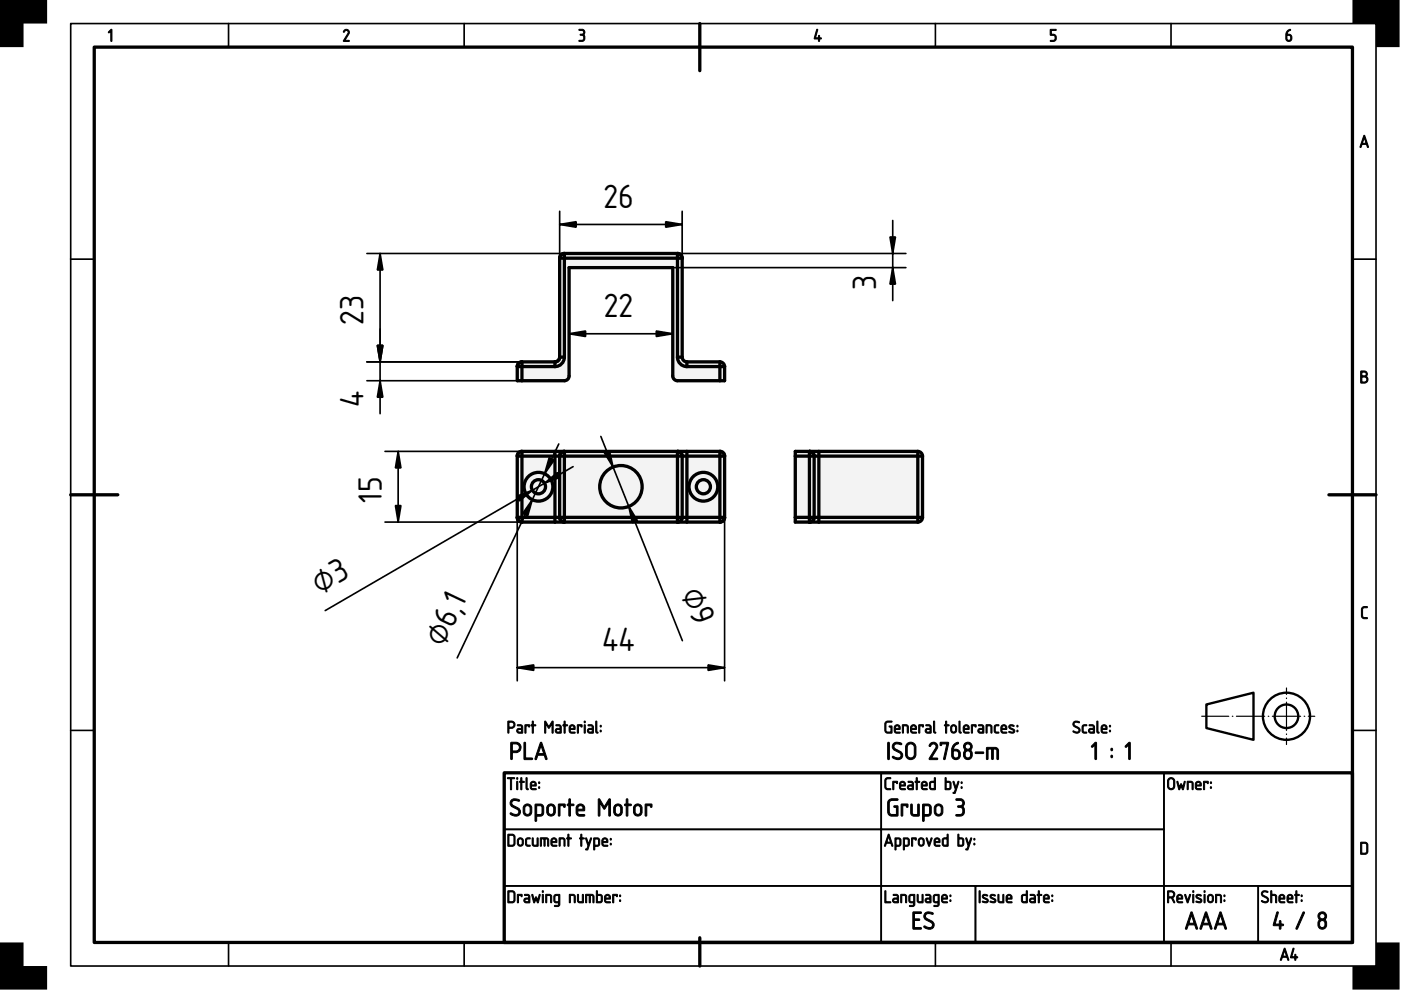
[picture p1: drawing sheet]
<svg xmlns="http://www.w3.org/2000/svg" width="297mm" height="210mm" viewBox="0 0 297 210" stroke-linecap="round" stroke-linejoin="round" font-family="sans-serif">
<defs><g id="words">
<g font-size="6.7">
<text x="127.9" y="44.1">26</text>
<text x="185.8" y="61.5" transform="rotate(-90 185.8 61.5)">3</text>
<text x="77.1" y="68.9" transform="rotate(-90 77.1 68.9)">23</text>
<text x="128" y="67.3">22</text>
<text x="77.1" y="86.3" transform="rotate(-90 77.1 86.3)">4</text>
<text x="80.9" y="106.6" transform="rotate(-90 80.9 106.6)">15</text>
<text x="144.4" y="125.6" transform="rotate(68 144.4 125.6)">⌀9</text>
<text x="67.8" y="126.1" transform="rotate(-30 67.8 126.1)">⌀3</text>
<text x="94.1" y="137.3" transform="rotate(-65 94.1 137.3)">⌀6,1</text>
<text x="127.7" y="138.1">44</text>
</g>
</g></defs>
<path d="M20 10h266.7v189.8h-266.7zM148.4 5v10M15 104.9h10M281.8 104.9h9.9M106.9 163.9h179.8v35.9h-179.8zM148.4 198.8v6" fill="none" stroke="#000" stroke-width=".7"/>
<g fill="none" stroke="#000" stroke-width=".35">
<path d="M15 5h276.7v199.8h-276.7zM48.5 5v5M98.4 5v5M198.3 5v5M248.3 5v5M15 55h5M286.7 55h5M15 154.9h5M286.7 154.9h5M106.9 163.9h79.9v11.9h-79.9zM106.9 175.8h79.9v12h-79.9zM186.8 175.8h60v12h-60z"/>
<path d="M186.8 163.9h60v11.9h-60zM246.8 163.9h39.9v23.9h-39.9zM48.5 199.8v5M98.4 199.8v5M106.9 187.8h79.9v12h-79.9zM186.8 187.8h20v12h-20zM198.3 199.8v5M206.8 187.8h40v12h-40zM246.8 187.8h20v12h-20zM248.3 199.8v5M266.8 187.8h19.9v12h-19.9z"/>
</g>
<g fill="#000" stroke="#000" stroke-width=".21">
<path d="M23.5 6.3l.2 .1v2.2l-.1 .2-.1-.2v-2l-.4 .4-.1-.1zM72.9 6.4a.64 .64 0 0 1 .9-.1 .64 .64 0 0 1 .2 .9l-.9 1.4h.8l.1 .2h-1.2l.9-1.7a.44 .44 0 0 0-.2-.6 .44 .44 0 0 0-.6 .3l-.1-.1zM122.8 6.2a.75 .75 0 0 1 1 .2 .75 .75 0 0 1-.1 1 .82 .82 0 0 1 .2 1.1 .82 .82 0 0 1-1.2 .2l.1-.1a.76 .76 0 0 0 1-.7l-.1-.3-.7-.1v-.2a.47 .47 0 0 0 .6-.2 .47 .47 0 0 0-.1-.6l-.7-.1zM173.2 6.2l.2 .2-.5 1.6h.6l.1-.5 .2 .5 .4 .2-.4 .1-.2 .5-.1-.5-.9-.1zM222.7 6.2h1.1l.1 .1-.1 .2h-.9v.8a.8 .8 0 0 1 1 .5 .8 .8 0 0 1-.6 1l-.6-.1 .6-.1a.54 .54 0 0 0 .4-.6 .54 .54 0 0 0-.4-.5h-.6zM288.8 128.8l.3-.2h.8v.2l-.8 .1-.2 .2v1.4l.2 .4h.7l.1 .2-.8 .1-.4-.4-.1-1.6z"/>
<path d="M272.9 6.6l.6-.4 .1 .2a.79 .79 0 0 0-.6 .9 .75 .75 0 0 1 .9 .8 .75 .75 0 0 1-1.1 .5l-.2-.4a1.82 1.82 0 0 1 .3-1.6zM272.9 7.5v.7a.4 .4 0 0 0 .4 .4 .4 .4 0 0 0 .4-.4l-.2-.6z"/>
<path d="M289.2 28.7l.2 .1 .7 2.3-.1 .2-.3-.7h-.9l-.3 .7-.2-.1zM289.2 29.2l-.3 1.2h.7z"/>
<path d="M288.5 78.7l.7-.1a.65 .65 0 0 1 .6 .4 .65 .65 0 0 1-.1 .8 .77 .77 0 0 1 .3 .8 .77 .77 0 0 1-.6 .6h-.9zM288.7 80v1h.6a.52 .52 0 0 0 .5-.5 .52 .52 0 0 0-.5-.5zM288.7 78.9v.8h.6a.39 .39 0 0 0 .4-.4 .39 .39 0 0 0-.4-.4z"/>
<path d="M107.9 153.1v1.1h.6a.52 .52 0 0 0 .5-.6 .52 .52 0 0 0-.6-.5zM107.7 152.9h.1a1.18 1.18 0 0 1 1.2 .2 .78 .78 0 0 1 .1 .8 .78 .78 0 0 1-.6 .5h-.6v.9l-.2 .1zM109.9 154.8l-.1 .2 .2 .2h.6v-.5zM109.7 153.7h.8l.3 .5v1.2l-.8 .1a.52 .52 0 0 1-.5-.6 .52 .52 0 0 1 .5-.5h.6v-.4l-.9-.1zM111.3 153.7l1 .1-.1 .4-.1-.3h-.6v1.4l-.1 .2-.1-.2zM112.9 152.9l.2 .1v.7l.5 .1-.5 .1v1.4l-.1 .2-.2-.2v-1.4l-.2-.1 .2-.1zM115.5 152.9h.2l.7 1.2 .6-1.2h.3v2.5l-.3-.1v-1.8l-.6 .9-.7-.9v1.8l-.2 .1zM118 154.8v.2l.1 .2h.6v-.5zM117.9 153.7h.8l.3 .5v1.2l-.8 .1a.52 .52 0 0 1-.5-.6 .52 .52 0 0 1 .5-.5h.5v-.4l-.8-.1zM119.6 152.9l.2 .1v.7l.6 .1-.6 .1v1.4l-.1 .2-.1-.2v-1.4l-.3-.1 .3-.1zM121 154.1l-.1 .3h.8l-.2-.5zM120.9 153.8a.64 .64 0 0 1 .8 0 .64 .64 0 0 1 .1 .9h-.9l.1 .5 .9 .1-.7 .2a1.06 1.06 0 0 1-.3-1.7zM122.4 153.7l1 .1-.1 .4-.1-.3h-.6v1.4l-.1 .2-.1-.2zM123.9 153.7l.2 .1v1.5l-.1 .2-.1-.2zM123.8 153.1a.2 .2 0 0 1 .4 0 .2 .2 0 0 1-.4 0zM124.9 154.8l-.1 .2 .1 .2h.7v-.5zM124.7 153.7h.8l.3 .5v1.2l-.8 .1a.52 .52 0 0 1-.5-.6 .52 .52 0 0 1 .5-.5h.6l-.1-.4-.8-.1zM126.3 152.9l.2 .1v2l.3 .3-.1 .2-.3-.2-.1-.2zM127.3 154.9h.2v.2h-.2zM127.3 153.8h.2v.3h-.2z"/>
<path d="M108.6 157.7v1.5h.8a.75 .75 0 0 0 .7-.8 .75 .75 0 0 0-.8-.7zM108.3 157.4h.2a1.69 1.69 0 0 1 1.7 .3 1.1 1.1 0 0 1 .2 1.2 1.1 1.1 0 0 1-1 .7h-.8v1.2v.2h-.3zM111.1 157.4h.3v.2v3.1h1.3h.2v.3h-1.8zM114.6 157.4l.3 .1 1.1 3.3-.2 .3-.4-1h-1.4l-.3 .9-.3-.1zM114.7 158.1l-.6 1.7h1.2z"/>
<path d="M187.8 153.1l.4-.2h.9l-.1 .2-.9 .1-.3 .3v1.3l.3 .4h.8v-1l-.4-.2 .1-.1 .5 .1v1.4l-.9 .1-.5-.3-.1-1.7zM189.9 154.1l-.1 .3h.8l-.2-.5zM189.8 153.8a.64 .64 0 0 1 .9 0 .64 .64 0 0 1 .1 .9h-1l.2 .5 .9 .1-.8 .2a1.06 1.06 0 0 1-.3-1.7zM191.3 153.7a.88 .88 0 0 1 1.3 .5l-.1 1.3-.2-.2v-1.2l-.7-.2v1.4l-.3 .1zM193.4 154.1l-.1 .3h.8l-.2-.5zM193.3 153.8a.64 .64 0 0 1 .8 0 .64 .64 0 0 1 .1 .9h-.9l.1 .5 .9 .1-.7 .2a1.06 1.06 0 0 1-.3-1.7zM194.8 153.7l1 .1-.1 .4-.1-.3h-.6v1.4l-.1 .2-.1-.2zM196.5 154.8l-.1 .2 .2 .2h.6v-.5zM196.3 153.7h.8l.3 .5v1.2l-.8 .1a.52 .52 0 0 1-.5-.6 .52 .52 0 0 1 .5-.5h.6v-.4l-.9-.1zM197.9 152.9l.3 .1v2l.2 .3-.1 .2-.3-.2-.1-.2zM200.5 152.9l.2 .1v.7l.5 .1-.5 .1v1.4l-.1 .2-.1-.2v-1.4l-.3-.1 .3-.1zM201.9 154l-.1 .8a.4 .4 0 0 0 .4 .4 .4 .4 0 0 0 .4-.4l-.1-.8zM201.8 153.8a.64 .64 0 0 1 1 .4v.6a.64 .64 0 0 1-.6 .6 .64 .64 0 0 1-.7-.6l.1-.7zM203.3 152.9l.3 .1v2l.2 .3-.1 .2-.3-.2-.1-.2zM204.5 154.1v.3h.7l-.2-.5zM204.4 153.8a.64 .64 0 0 1 .9 0 .64 .64 0 0 1 .1 .9h-.9l.1 .5 .9 .1-.8 .2a1.06 1.06 0 0 1-.3-1.7zM206 153.7l1 .1-.1 .4-.2-.3h-.5v1.4l-.1 .2-.2-.2zM207.6 154.8v.2l.1 .2h.6v-.5zM207.5 153.7h.8l.3 .5v1.2l-.8 .1a.52 .52 0 0 1-.5-.6 .52 .52 0 0 1 .5-.5h.5v-.4l-.8-.1zM209.1 153.7a.88 .88 0 0 1 1.2 .5l-.1 1.3-.1-.2v-1.2l-.8-.2v1.4l-.2 .1zM210.9 153.8l.8-.2 .1 .3a.52 .52 0 0 0-.6 0 .52 .52 0 0 0-.2 .6l.1 .6 .7 .2a.65 .65 0 0 1-.8 .1 .65 .65 0 0 1-.2-.8zM212.5 154.1l-.1 .3h.8l-.2-.5zM212.4 153.8a.64 .64 0 0 1 .9 0 .64 .64 0 0 1 .1 .9h-1l.2 .5 .9 .1-.8 .2a1.06 1.06 0 0 1-.3-1.7zM214 153.8a.61 .61 0 0 1 1 .2l-.6-.1-.3 .2 .8 .5a.52 .52 0 0 1 .1 .7 .52 .52 0 0 1-.8 .1l-.3-.1 .2-.2a.45 .45 0 0 0 .4 .2 .45 .45 0 0 0 .4-.4l-.9-.5-.1-.3zM215.6 154.9h.2v.2h-.2zM215.6 153.8h.2v.3h-.2z"/>
<path d="M227.7 153.1a.99 .99 0 0 1 1.2 0l-.1 .2a.6 .6 0 0 0-.7-.2 .6 .6 0 0 0-.3 .6l.8 .5a.73 .73 0 0 1 0 1.2 .73 .73 0 0 1-1.1-.4h.1a.61 .61 0 0 0 .7 .2 .61 .61 0 0 0 .4-.5l-1.1-.7-.1-.5zM229.5 153.8l.8-.2 .1 .3a.52 .52 0 0 0-.6 0 .52 .52 0 0 0-.1 .6v.6l.7 .2a.65 .65 0 0 1-.8 .1 .65 .65 0 0 1-.2-.8zM231.1 154.8l-.1 .2 .2 .2h.6v-.5zM230.9 153.7h.9l.3 .5-.1 1.2-.7 .1a.52 .52 0 0 1-.5-.6 .52 .52 0 0 1 .5-.5h.5v-.4l-.9-.1zM232.6 152.9l.2 .1v2l.2 .3-.1 .2-.3-.2-.1-.2zM233.8 154.1l-.1 .3h.8l-.2-.5zM233.7 153.8a.64 .64 0 0 1 .8 0 .64 .64 0 0 1 .1 .9h-.9l.1 .5 .9 .1-.7 .2a1.06 1.06 0 0 1-.3-1.7zM235.2 154.9h.2v.2h-.2zM235.2 153.8h.2v.3h-.2z"/>
<path d="M232.1 157.5l.2-.1 .2 .2v3.2l-.2 .2-.2-.2v-2.8l-.5 .4-.2-.1zM235.6 160.2h.2v.4h-.2zM235.6 158.7h.2v.4h-.2zM239.3 157.5l.2-.1 .2 .2v3.2l-.2 .2-.2-.2v-2.8l-.5 .4-.2-.1z"/>
<path d="M107.6 164.9h1.4l.1 .1-.6 .1v2.2l-.2 .2-.1-.2v-2.2h-.6zM109.6 165.7l.2 .1v1.5l-.1 .1-.2-.1zM109.5 165.1a.2 .2 0 0 1 .4 0 .2 .2 0 0 1-.4 0zM110.4 164.9l.3 .1v.7l.5 .1-.5 .1v1.4l-.2 .2-.1-.2v-1.4l-.3-.1 .3-.1zM111.6 164.9l.2 .1v2l.2 .3-.1 .2-.3-.2-.1-.2zM112.8 166l-.1 .4h.8l-.3-.5zM112.6 165.8a.64 .64 0 0 1 .9 0 .64 .64 0 0 1 .1 .9h-.9l.1 .5 .9 .1-.8 .2a1.06 1.06 0 0 1-.3-1.7zM114.2 166.8h.2v.3h-.2zM114.2 165.8h.2v.3h-.2z"/>
<path d="M107.9 177.1v2.1h.8l.3-.4-.1-1.4-.2-.3zM107.7 176.9h1.1l.4 .4v1.7l-.4 .4h-1.1zM110.1 178l-.2 .8a.4 .4 0 0 0 .5 .4 .4 .4 0 0 0 .3-.4l-.1-.8zM109.9 177.8a.64 .64 0 0 1 1.1 .4v.6a.64 .64 0 0 1-.7 .6 .64 .64 0 0 1-.6-.6v-.7zM111.5 177.8l.8-.2 .1 .2a.52 .52 0 0 0-.6 .1 .52 .52 0 0 0-.1 .6v.5l.7 .3a.65 .65 0 0 1-.8 .1 .65 .65 0 0 1-.2-.8zM112.9 177.7l.2 .1v1.2l.2 .2h.6v-1.4l.1-.2 .1 .2v1.6h-1a1.76 1.76 0 0 1-.2-1.7zM114.6 177.6l1.4 .1a1.46 1.46 0 0 1 .2 1.7l-.1-.1v-1.3l-.3-.1h-.2v1.4l-.1 .1-.2-.1v-1.4h-.5v1.4l-.2 .1zM117.1 178v.4h.7l-.2-.5zM117 177.8a.64 .64 0 0 1 .9 0 .64 .64 0 0 1 .1 .9h-1l.2 .5 .9 .1-.8 .1a1.06 1.06 0 0 1-.3-1.6zM118.6 177.7a.88 .88 0 0 1 1.2 .5l-.1 1.2-.1-.1-.1-1.3-.7-.1v1.4l-.2 .1zM120.4 176.9l.2 .1v.6l.6 .2-.6 .1v1.4l-.1 .1-.1-.1v-1.4l-.3-.1 .3-.2zM123.2 176.9l.2 .1v.6l.5 .2-.5 .1v1.4l-.2 .1-.1-.1v-1.4l-.2-.1 .2-.2zM124.2 177.7l.2 .1 .4 1.1 .4-1.2 .1-.1 .1 .2-.9 2.4-.4-.1 .3-.1 .2-.7zM126.1 177.9v1.3h.7l.1-.3v-.8l-.2-.2zM125.9 177.7a.86 .86 0 0 1 1.3 .5v.3a.7 .7 0 0 1-.5 .9h-.6v.8h-.2zM127.9 178v.4h.7l-.2-.5zM127.8 177.8a.64 .64 0 0 1 .9 0 .64 .64 0 0 1 .1 .9h-1l.2 .5 .9 .1-.8 .1a1.06 1.06 0 0 1-.3-1.6zM129.4 178.8h.2v.3h-.2zM129.4 177.8h.2v.3h-.2z"/>
<path d="M108.4 169.6a1.41 1.41 0 0 1 1.8 .1l-.2 .2a.92 .92 0 0 0-1.5 .4l.4 .5a1.9 1.9 0 0 1 1.4 1.1 1.07 1.07 0 0 1-.5 1.1 1.07 1.07 0 0 1-1.2-.1l-.4-.3 .1-.3a1.19 1.19 0 0 0 1.7 0 .58 .58 0 0 0-.4-.7l-1.3-.8-.2-.5zM111.5 170.9l-.2 .3v.9a.57 .57 0 0 0 .6 .6 .57 .57 0 0 0 .5-.6v-.8l-.2-.3-.4-.2zM111.3 170.7a.92 .92 0 0 1 1.4 .6 1.51 1.51 0 0 1-.3 1.5 .92 .92 0 0 1-.9 .2 .92 .92 0 0 1-.6-.9l.1-1zM113.8 170.8v1.9h.9l.2-.4v-1.2l-.2-.2zM113.5 170.5a1.38 1.38 0 0 1 1.8 .5v.2a1.71 1.71 0 0 1-.5 1.8h-1l-.1 1.1h-.2zM116.5 170.9l-.2 .3v.9a.57 .57 0 0 0 .6 .6 .57 .57 0 0 0 .5-.6v-.8l-.2-.3-.4-.2zM116.3 170.7a.92 .92 0 0 1 1.4 .6 1.51 1.51 0 0 1-.3 1.5 .92 .92 0 0 1-.9 .2 .92 .92 0 0 1-.6-.9v-1zM118.4 170.5h1.2l.2 .1-.1 .6-.2-.1v-.3h-.8v2l-.2 .2a3.9 3.9 0 0 1-.1-2.5zM120.6 169.4h.3l.1 .2v.9h.5l.2 .2-.2 .1h-.5v2.1l-.2 .1-.2-.2v-2l-.4-.1 .4-.2zM122.6 171l-.1 .6h1.1a.58 .58 0 0 0-.2-.7 .58 .58 0 0 0-.8 .1zM122.5 170.7a.92 .92 0 0 1 1.2 0 .92 .92 0 0 1 .1 1.2h-1.3l.2 .7 1.1 .1 .2 .2-.2 .1h-.9a.89 .89 0 0 1-.8-1.1 1.14 1.14 0 0 1 .4-1.2zM126.9 169.4h.3l.9 1.6 1-1.5 .3-.1v3.6h-.3v-.2v-2.6l-1 1.4-.9-1.4v2.6l-.1 .2h-.2zM130.7 170.9l-.2 .3v.9a.57 .57 0 0 0 .6 .6 .57 .57 0 0 0 .5-.6v-.8l-.2-.3-.4-.2zM130.5 170.7a.92 .92 0 0 1 1.4 .6 1.51 1.51 0 0 1-.3 1.5 .92 .92 0 0 1-.9 .2 .92 .92 0 0 1-.6-.9l.1-1zM132.8 169.4h.3v.2v.9h.6l.2 .2-.2 .1h-.6v2.1l-.2 .1-.1-.2v-2l-.4-.1 .4-.2zM134.9 170.9l-.2 .3v.9a.57 .57 0 0 0 .6 .6 .57 .57 0 0 0 .5-.6v-.8l-.2-.3-.4-.2zM134.6 170.7a.92 .92 0 0 1 1.5 .6 1.51 1.51 0 0 1-.3 1.5 .92 .92 0 0 1-.9 .2 .92 .92 0 0 1-.6-.9v-1zM136.8 170.5h1.2l.2 .1-.1 .6-.2-.1v-.3h-.8v2l-.2 .2a3.9 3.9 0 0 1-.1-2.5z"/>
<path d="M187.8 165l.3-.1h.7v.2l-.7 .1-.2 .2-.1 1.4 .3 .4h.7v.2h-.8l-.4-.4v-1.5zM189.3 165.7l1 .1-.1 .4-.1-.3h-.6v1.4l-.1 .1-.1-.1zM191 166v.4h.7l-.2-.5zM190.9 165.8a.64 .64 0 0 1 .9 0 .64 .64 0 0 1 .1 .9h-1l.2 .5 .9 .1-.8 .2a1.06 1.06 0 0 1-.3-1.7zM192.7 166.7l-.1 .3 .2 .2h.6v-.5zM192.5 165.7h.9l.3 .4-.1 1.3-.7 .1a.52 .52 0 0 1-.5-.6 .52 .52 0 0 1 .5-.5h.5v-.4l-.9-.1zM194.3 164.9l.2 .1v.7l.5 .1-.5 .1v1.4l-.1 .2-.2-.2v-1.4l-.2-.1 .2-.1zM195.7 166l-.1 .4h.8l-.2-.5zM195.5 165.8a.64 .64 0 0 1 .9 0 .64 .64 0 0 1 .1 .9h-.9l.1 .5 .9 .1-.8 .2a1.06 1.06 0 0 1-.3-1.7zM197.4 165.9l-.1 .3v.9l.8 .1v-1.3zM197.2 165.8l.2-.1 .7-.1v-.6l.2-.1v2.5h-.9l-.3-.3zM200.6 165.9v1.3h.5a.91 .91 0 0 0 .2-1.2zM200.4 164.9l.2 .1v.6l.7 .1 .3 .3 .1 1-.4 .4-.9-.1zM202.1 165.7l.2 .1 .4 1.1 .4-1.1 .1-.1 .1 .1-.9 2.4-.4-.1 .3-.1 .2-.7zM203.8 166.8h.2v.3h-.2zM203.8 165.8h.2v.3h-.2z"/>
<path d="M188.3 176.9l.2 .1 .8 2.3-.1 .1-.3-.6h-1l-.2 .6-.2-.1zM188.4 177.4l-.4 1.1h.8zM190 177.9v1.3h.6l.2-.3v-.8l-.2-.2zM189.8 177.7a.86 .86 0 0 1 1.2 .5v.3a.7 .7 0 0 1-.5 .9h-.5v.8h-.2zM191.8 177.9v1.3h.6l.2-.3-.1-.8-.1-.2zM191.5 177.7a.86 .86 0 0 1 1.3 .5v.3a.7 .7 0 0 1-.5 .9h-.5l-.1 .8h-.2zM193.3 177.7h1l-.1 .4-.2-.2h-.5v1.4l-.1 .1-.1-.1zM195.1 178l-.2 .8a.4 .4 0 0 0 .4 .4 .4 .4 0 0 0 .4-.4l-.1-.8zM194.9 177.8a.64 .64 0 0 1 1.1 .4v.6a.64 .64 0 0 1-.7 .6 .64 .64 0 0 1-.6-.6v-.7zM196.4 177.7l.2 .1 .4 1.1 .4-1.2h.2l-.6 1.7zM198.4 178l-.1 .4h.8l-.2-.5zM198.3 177.8a.64 .64 0 0 1 .8 0 .64 .64 0 0 1 .1 .9h-.9l.1 .5 .9 .1-.8 .1a1.06 1.06 0 0 1-.2-1.6zM200.1 177.9l-.1 .3v.8l.8 .2v-1.3zM199.9 177.8l.2-.2h.7v-.6l.2-.1v2.5h-.9l-.3-.3zM203.3 177.9v1.3h.5a.91 .91 0 0 0 .2-1.2zM203.1 176.9l.2 .1v.6l.7 .1 .3 .3 .1 1-.4 .4-.9-.1zM204.8 177.7l.2 .1 .4 1.1 .4-1.2 .1-.1 .1 .2-.9 2.4-.4-.1 .3-.1 .2-.7zM206.5 178.8h.2v.3h-.2zM206.5 177.8h.2v.3h-.2z"/>
<path d="M188.2 157.4h.3l.1 .2v3.2l-.2 .3-.2-.3zM189.4 157.6a1.41 1.41 0 0 1 1.8 .1l-.2 .2a.92 .92 0 0 0-1.5 .4l.4 .5a1.9 1.9 0 0 1 1.5 1.1 1.07 1.07 0 0 1-.6 1.1 1.07 1.07 0 0 1-1.2-.1l-.4-.3 .2-.3a1.19 1.19 0 0 0 1.6 0 .58 .58 0 0 0-.3-.7l-1.4-.8-.1-.5zM192.6 157.9l-.2 .6v1.5a.75 .75 0 0 0 .7 .7 .75 .75 0 0 0 .7-.7v-1.5a.75 .75 0 0 0-.4-.7 .75 .75 0 0 0-.8 .1zM192.3 157.7a1.1 1.1 0 0 1 1.2-.3 1.1 1.1 0 0 1 .7 1.1v1.4a1.1 1.1 0 0 1-1.1 1.2 1.1 1.1 0 0 1-1.1-1.1v-1.9zM197.2 157.6a.92 .92 0 0 1 1.3 0 .92 .92 0 0 1 .2 1.2l-1.2 1.9h1.1l.2 .1v.2h-1.8v-.2l1.3-2.1a.6 .6 0 0 0-.2-1 .6 .6 0 0 0-.8 .5l-.3-.1zM199.4 157.4h1.5l.2 .1-.7 3.4-.2 .2-.1-.2 .6-3.2h-1l-.2 .4-.2-.2zM202.2 157.9l.8-.5 .2 .2a1.88 1.88 0 0 0-1.1 1.3 1.12 1.12 0 0 1 1.5 .9 1.12 1.12 0 0 1-1.2 1.2l-.5-.4-.1-.4a2.91 2.91 0 0 1 .2-2.1zM202.1 159.2v1a.57 .57 0 0 0 .6 .5 .57 .57 0 0 0 .6-.5l-.2-.8-.3-.2zM204.8 159.4a.8 .8 0 0 0 .4 1.3 .71 .71 0 0 0 .6-.9 .71 .71 0 0 0-1-.4zM204.6 158.3a.6 .6 0 0 0 1.2 0 .6 .6 0 0 0-1.2 0zM204.6 157.6a.92 .92 0 0 1 1.3 .1 .92 .92 0 0 1-.1 1.3 1.07 1.07 0 0 1 .3 1.5 1.07 1.07 0 0 1-1.5 .3l-.3-.6a1.15 1.15 0 0 1 .4-1.2 .92 .92 0 0 1-.1-1.4zM206.8 159.5l1.6-.1 .2 .2-.2 .2h-1.5l-.1-.1zM209.2 158.5h1.7a.84 .84 0 0 1 .8 1.1v1.2l-.2 .2-.1-.2-.1-1.7-.2-.3h-.5v2v.2h-.3l-.1-2.2h-.7v2.1l-.1 .1h-.2z"/>
<path d="M188.5 169.6l.6-.2h1.3v.3h-.2l-1.4 .1-.3 .5 .1 1.9 .3 .4 1.2 .1v-1.5h-.4l-.2-.2 .2-.2 .7 .1v2.1h-1.6l-.5-.4-.1-2.4zM191.1 170.5h1.2l.2 .1-.1 .6-.2-.1v-.3h-.8v2l-.2 .2a3.9 3.9 0 0 1-.1-2.5zM193.1 170.5h.3v.2l.1 1.8 .3 .2h.8v-2l.1-.2 .2 .2v2.3h-1.1a.84 .84 0 0 1-.7-1.1zM196 170.8v1.9h.9l.2-.4v-1.2l-.2-.2zM195.6 170.5a1.38 1.38 0 0 1 1.8 .5v.2a1.71 1.71 0 0 1-.5 1.8h-.9l-.1 1.1h-.3zM198.6 170.9l-.1 .3-.1 .9a.57 .57 0 0 0 .6 .6 .57 .57 0 0 0 .6-.6l-.1-.8-.1-.3-.4-.2zM198.4 170.7a.92 .92 0 0 1 1.5 .6 1.51 1.51 0 0 1-.3 1.5 .92 .92 0 0 1-1 .2 .92 .92 0 0 1-.5-.9v-1zM202.7 169.4a1.2 1.2 0 0 1 1.8 .9l-.4 .7a1.17 1.17 0 0 1 .2 1.7 1.17 1.17 0 0 1-1.7 .2l.3-.2a.88 .88 0 0 0 1-.1 .88 .88 0 0 0 .2-1.1l-.4-.3-.6-.1v-.2a.67 .67 0 0 0 .8-.2 .67 .67 0 0 0 0-.9l-1.2-.1z"/>
<path d="M248 165.2l-.2 .4v1.1a.52 .52 0 0 0 .5 .5 .52 .52 0 0 0 .5-.5v-1.3l-.5-.3zM247.8 165.1a.77 .77 0 0 1 .8-.2 .77 .77 0 0 1 .5 .7v1.1a.77 .77 0 0 1-.8 .8 .77 .77 0 0 1-.8-.8l.1-1.3zM249.5 165.7h.2l.3 1.2 .4-.7 .4 .7 .3-1.1 .2-.1-.4 1.7-.2-.1-.3-.7-.3 .7-.2 .1zM251.7 165.7a.88 .88 0 0 1 1.3 .5l-.1 1.2-.2-.1v-1.3l-.8-.1v1.4l-.2 .1zM253.8 166l-.1 .4h.8l-.3-.5zM253.6 165.8a.64 .64 0 0 1 .9 0 .64 .64 0 0 1 .1 .9h-.9l.1 .5 .9 .1-.8 .2a1.06 1.06 0 0 1-.3-1.7zM255.2 165.7l1 .1-.1 .4-.2-.3h-.5v1.4l-.1 .1-.1-.1zM256.6 166.8h.2v.3h-.2zM256.6 165.8h.2v.3h-.2z"/>
<path d="M107.9 189.1v2.1h.8l.3-.4-.1-1.5-.2-.2zM107.7 188.9h1.1l.4 .4v1.7l-.4 .4h-1.1zM109.7 189.7h1l-.1 .4-.1-.2h-.6v1.4l-.1 .1-.1-.1zM111.4 190.7l-.1 .3 .2 .2h.6v-.6zM111.2 189.6l.9 .1 .2 .4v1.3h-.7a.52 .52 0 0 1-.5-.5 .52 .52 0 0 1 .5-.5h.5v-.4l-.9-.2zM112.8 189.7h.2l.3 1.2 .3-.8 .4 .8 .3-1.2h.2l-.4 1.7-.2-.1-.3-.7-.2 .7-.2 .1zM115 189.7l.2 .1v1.5l-.1 .1-.1-.1zM115 189a.17 .17 0 0 1 .3 0 .17 .17 0 0 1-.3 0zM115.7 189.6a.88 .88 0 0 1 1.3 .6l-.1 1.2-.2-.1v-1.3l-.8-.1v1.4l-.2 .1zM117.8 190l-.1 1 .1 .2h.7v-1.3zM117.6 189.8l1-.2a4 4 0 0 1 .1 2.3 .86 .86 0 0 1-1.2 .2l.8-.2 .1-.5a.72 .72 0 0 1-.8-.1 .72 .72 0 0 1-.2-.7zM120.7 189.6a.88 .88 0 0 1 1.3 .6l-.1 1.2-.2-.1v-1.3l-.8-.1v1.4l-.2 .1zM122.5 189.7l.2 .1v1.2l.2 .2h.6v-1.4l.1-.2 .1 .2v1.6h-1a1.76 1.76 0 0 1-.2-1.7zM124.2 189.6h1.4a1.46 1.46 0 0 1 .2 1.8l-.1-.1v-1.3l-.3-.1h-.2v1.4l-.1 .1-.2-.1v-1.4h-.5v1.4l-.2 .1zM126.7 189.9v1.3h.5a.91 .91 0 0 0 .2-1.3zM126.5 188.9l.2 .1v.6h.7l.3 .3v1.1l-.3 .4-1-.1zM128.5 190l-.1 .4h.8l-.2-.5zM128.4 189.8a.64 .64 0 0 1 .8 0 .64 .64 0 0 1 .1 .8h-.9l.1 .5 .9 .2-.7 .1a1.06 1.06 0 0 1-.3-1.6zM129.9 189.7h1l-.1 .4-.1-.2h-.6v1.4l-.1 .1-.1-.1zM131.4 190.8h.2v.3h-.2zM131.4 189.8h.2v.3h-.2z"/>
<path d="M187.6 188.9l.2 .1v2.2h.9l.1 .2h-1.2zM189.5 190.7v.3l.1 .2h.7v-.6zM189.4 189.6l.8 .1 .3 .4v1.3h-.8a.52 .52 0 0 1-.5-.5 .52 .52 0 0 1 .5-.5h.6l-.1-.4-.8-.2zM191 189.6a.88 .88 0 0 1 1.2 .6l-.1 1.2-.1-.1v-1.3l-.8-.1v1.4l-.2 .1zM193 190l-.1 1 .2 .2h.6v-1.3zM192.8 189.8l1-.2a4 4 0 0 1 .1 2.3 .86 .86 0 0 1-1.1 .2l.8-.2 .1-.5a.72 .72 0 0 1-.8-.1 .72 .72 0 0 1-.2-.7zM194.5 189.7l.2 .1v1.2l.2 .2h.6v-1.4l.1-.2 .1 .2v1.6h-1a1.76 1.76 0 0 1-.2-1.7zM196.4 190.7v.3l.1 .2h.7v-.6zM196.3 189.6l.8 .1 .3 .4v1.3h-.8a.52 .52 0 0 1-.5-.5 .52 .52 0 0 1 .5-.5h.6l-.1-.4-.8-.2zM198.2 190l-.1 1 .2 .2h.6v-1.3zM198 189.8l1-.2a4 4 0 0 1 .1 2.3 .86 .86 0 0 1-1.1 .2l.7-.2 .2-.5a.72 .72 0 0 1-.8-.1 .72 .72 0 0 1-.2-.7zM200 190l-.1 .4h.7l-.2-.5zM199.8 189.8a.64 .64 0 0 1 .9 0 .64 .64 0 0 1 .1 .8h-.9l.1 .5 .9 .2-.8 .1a1.06 1.06 0 0 1-.3-1.6zM201.4 190.8h.2v.3h-.2zM201.4 189.8h.2v.3h-.2z"/>
<path d="M193.6 193.4h1.7v.2l-.1 .1h-1.3v1.1h.9l.2 .2-.2 .2h-.9v1.5h1.3l.1 .3h-1.7zM196.1 193.6a1.41 1.41 0 0 1 1.8 .1l-.2 .2a.92 .92 0 0 0-1.5 .4l.4 .5a1.9 1.9 0 0 1 1.4 1 1.07 1.07 0 0 1-.5 1.2 1.07 1.07 0 0 1-1.2-.2l-.4-.2 .1-.3a1.19 1.19 0 0 0 1.7 0 .58 .58 0 0 0-.4-.7l-1.3-.9-.1-.4z"/>
<path d="M207.6 188.9l.2 .1v2.3l-.1 .1-.1-.1zM208.4 189.8a.61 .61 0 0 1 1 .2l-.7-.1-.2 .2 .8 .5a.52 .52 0 0 1 .1 .7 .52 .52 0 0 1-.8 .1l-.3-.2 .1-.1a.45 .45 0 0 0 .5 .1 .45 .45 0 0 0 .4-.3l-.9-.5-.1-.3zM210 189.8a.61 .61 0 0 1 1 .2l-.6-.1-.3 .2 .8 .5a.52 .52 0 0 1 .1 .7 .52 .52 0 0 1-.7 .1l-.4-.2 .2-.1a.45 .45 0 0 0 .4 .1 .45 .45 0 0 0 .4-.3l-.9-.5-.1-.3zM211.6 189.7l.2 .1v1.2l.3 .2h.5v-1.4l.1-.2 .2 .2-.1 1.6h-.9a1.76 1.76 0 0 1-.3-1.7zM213.6 190v.4h.7l-.2-.5zM213.5 189.8a.64 .64 0 0 1 .9 0 .64 .64 0 0 1 .1 .8h-1l.2 .5 .9 .2-.8 .1a1.06 1.06 0 0 1-.3-1.6zM216.9 189.9l-.1 .3v.8l.8 .2v-1.3zM216.7 189.8l.2-.2h.7v-.6l.2-.1v2.5h-.9l-.3-.3zM218.6 190.7l-.1 .3 .2 .2h.6v-.6zM218.4 189.6l.8 .1 .3 .4v1.3h-.7a.52 .52 0 0 1-.5-.5 .52 .52 0 0 1 .5-.5h.5v-.4l-.9-.2zM220.2 188.9l.2 .1v.6l.5 .2-.5 .1v1.4l-.1 .1-.2-.1v-1.4l-.2-.1 .2-.2zM221.5 190v.4h.7l-.2-.5zM221.4 189.8a.64 .64 0 0 1 .9 0 .64 .64 0 0 1 .1 .8h-.9l.1 .5 .9 .2-.8 .1a1.06 1.06 0 0 1-.3-1.6zM223 190.8h.2v.3h-.2zM223 189.8h.2v.3h-.2z"/>
<path d="M247.8 189.1v1a.65 .65 0 0 0 .8 0 .65 .65 0 0 0 .1-.8zM247.6 188.9h.1a1.2 1.2 0 0 1 1.2 .2 .78 .78 0 0 1-.3 1.2l.4 1.1-.2-.1-.4-.9h-.6v.9l-.2 .1zM249.8 190l-.1 .4h.8l-.2-.5zM249.7 189.8a.64 .64 0 0 1 .9 0 .64 .64 0 0 1 0 .8h-.9l.1 .5 1 .2-.8 .1a1.06 1.06 0 0 1-.3-1.6zM251.2 189.7h.2l.4 1.2 .4-1.2h.2l-.6 1.7zM252.9 189.7l.2 .1v1.5l-.1 .1-.1-.1zM252.9 189a.17 .17 0 0 1 .3 0 .17 .17 0 0 1-.3 0zM253.7 189.8a.61 .61 0 0 1 1 .2l-.7-.1-.2 .2 .8 .5a.52 .52 0 0 1 .1 .7 .52 .52 0 0 1-.8 .1l-.3-.2 .1-.1a.45 .45 0 0 0 .5 .1 .45 .45 0 0 0 .3-.3l-.8-.5-.2-.3zM255.3 189.7l.2 .1v1.5l-.1 .1-.1-.1zM255.3 189a.17 .17 0 0 1 .3 0 .17 .17 0 0 1-.3 0zM256.4 190l-.2 .8a.4 .4 0 0 0 .5 .4 .4 .4 0 0 0 .3-.5l-.1-.7zM256.2 189.8a.64 .64 0 0 1 1.1 .4v.6a.64 .64 0 0 1-.7 .6 .64 .64 0 0 1-.6-.6v-.7zM257.7 189.6a.88 .88 0 0 1 1.3 .6l-.1 1.2-.2-.1v-1.3l-.7-.1v1.4l-.3 .1zM259.5 190.8h.2v.3h-.2zM259.5 189.8h.2v.3h-.2z"/>
<path d="M252.5 193.4l.3 .1 1.1 3.3-.2 .2-.4-.9h-1.3l-.4 .9-.3-.1zM252.6 194.1l-.5 1.7h1.1zM255.6 193.4l.3 .1 1.1 3.3-.2 .2-.4-.9h-1.4l-.3 .9-.3-.1zM255.7 194.1l-.6 1.7h1.2zM258.7 193.4l.2 .1 1.1 3.3-.1 .2-.5-.9h-1.3l-.3 .9-.3-.1zM258.8 194.1l-.6 1.7h1.1z"/>
<path d="M267.6 189a.99 .99 0 0 1 1.2 .1l-.1 .1a.6 .6 0 0 0-.6-.1 .6 .6 0 0 0-.4 .5l.9 .6a.73 .73 0 0 1 0 1.2 .73 .73 0 0 1-1.1-.4l.1-.1a.61 .61 0 0 0 .6 .3 .61 .61 0 0 0 .5-.6l-1.1-.7-.2-.4zM269.4 188.9h.2l.1 .7 .7 .1 .3 .2v1.5l-.3-.1v-1.3l-.3-.1h-.4v1.4l-.3 .1zM271.5 190l-.1 .4h.8l-.2-.5zM271.4 189.8a.64 .64 0 0 1 .8 0 .64 .64 0 0 1 .1 .8h-.9l.1 .5 .9 .2-.8 .1a1.06 1.06 0 0 1-.2-1.6zM273.2 190l-.1 .4h.8l-.2-.5zM273.1 189.8a.64 .64 0 0 1 .8 0 .64 .64 0 0 1 .1 .8h-.9l.1 .5 1 .2-.8 .1a1.06 1.06 0 0 1-.3-1.6zM274.8 188.9l.2 .1v.6l.5 .2-.5 .1v1.4l-.1 .1-.2-.1v-1.4l-.2-.1 .2-.2zM275.9 190.8h.2v.3h-.2zM275.9 189.8h.2v.3h-.2z"/>
<path d="M270.7 193.4h.3v.1l-.7 2.4h.9v-.5l.2-.2 .2 .2v.5h.4l.1 .2-.5 .2v.5l-.2 .2-.2-.2v-.5h-1.1l-.2-.2zM276.3 193.4h.2v.2l-1.4 3.3-.3 .1v-.3zM280 195.3a.8 .8 0 0 0 .3 1.4 .71 .71 0 0 0 .7-.9 .71 .71 0 0 0-1-.5zM279.8 194.3a.57 .57 0 0 0 1.1 0 .57 .57 0 0 0-1.1 0zM279.8 193.5a.92 .92 0 0 1 1.3 .2 .92 .92 0 0 1-.2 1.3 1.07 1.07 0 0 1 .3 1.5 1.07 1.07 0 0 1-1.5 .3l-.3-.6a1.15 1.15 0 0 1 .4-1.2 .92 .92 0 0 1 0-1.5z"/>
<path d="M288.7 178.8v2.1h.8l.3-.4-.1-1.4-.2-.3zM288.5 178.6h1.1l.4 .4v1.7l-.4 .4h-1.1z"/>
<path d="M272.3 201.1h.2l.7 2.3-.1 .2-.3-.6h-.9l-.2 .6-.2-.1zM272.4 201.6l-.4 1.1h.8zM274.2 201.1l.2 .1-.5 1.6h.6l.1-.5 .2 .5 .3 .2-.3 .1-.2 .5-.1-.5-.9-.1z"/>
</g>
<path d="M0 0h10v5h-5v5h-5zM286.7 0h10v10h-5v-5h-5zM0 199.8h5v5h5v5h-10zM286.7 204.8h5v-5h5v10h-10z" fill="#000"/>
<g fill="none" stroke="#000" stroke-width=".5">
<path d="M255.8 149.4l10-2.5v10l-10-2.5z"/>
<circle cx="272.8" cy="151.9" r="5"/>
<circle cx="272.8" cy="151.9" r="2.5"/>
</g>
<path d="M254.8 151.9h24" fill="none" stroke="#000" stroke-width=".25" stroke-dasharray="6 .7 .1 .7" stroke-dashoffset=".2"/>
<path d="M272.8 157.9v-12" fill="none" stroke="#000" stroke-width=".25" stroke-dasharray="6 .7 .1 .7" stroke-dashoffset="4.6"/>
<path d="M131.6 103.2h.1" fill="none" stroke="#000" stroke-width=".21"/>
<g fill="#f1f3f5">
<path d="M110 96l.7-.3h41.9a1 1 0 0 1 1 1v13a1 1 0 0 1-1 1h-41.9a1 1 0 0 1-1-1v-13z" fill-rule="evenodd"/>
<path d="M119.7 96.7h23.9v13h-23.9z" fill-rule="evenodd"/>
<path d="M145.6 96.7h7v13h-7z" fill-rule="evenodd"/>
<path d="M110.7 96.7h7v13h-7z" fill-rule="evenodd"/>
<path d="M119.7 95.7h23.9v1h-23.9z" fill-rule="evenodd"/>
<path d="M119.7 109.7h23.9v1h-23.9z" fill-rule="evenodd"/>
<path d="M152.6 96.7h1v13h-1z" fill-rule="evenodd"/>
<path d="M143.6 96.7h1v13h-1z" fill-rule="evenodd"/>
<path d="M109.7 96.7h1v13h-1z" fill-rule="evenodd"/>
<path d="M117.7 96.7h1v13h-1z" fill-rule="evenodd"/>
<path d="M118.7 96.7h1v13h-1z" fill-rule="evenodd"/>
<path d="M144.6 96.7h1v13h-1z" fill-rule="evenodd"/>
<path d="M110.7 95.7h7v1h-7z" fill-rule="evenodd"/>
<path d="M145.6 95.7h7v1h-7z" fill-rule="evenodd"/>
<path d="M145.6 109.7h7v1h-7z" fill-rule="evenodd"/>
<path d="M110.7 109.7h7v1h-7z" fill-rule="evenodd"/>
<path d="M143.6 95.7h2v1h-1a1 1 0 0 0-1-1z" fill-rule="evenodd"/>
<path d="M143.6 110.7a1 1 0 0 0 1-1h1v1z" fill-rule="evenodd"/>
<path d="M117.7 109.7h1a1 1 0 0 0 1 1h-2z" fill-rule="evenodd"/>
<path d="M117.7 95.7h2a1 1 0 0 0-1 1h-1z" fill-rule="evenodd"/>
<path d="M143.6 95.7a1 1 0 0 1 1 1h-1z" fill-rule="evenodd"/>
<path d="M119 96l.7-.3v1h-1z" fill-rule="evenodd"/>
<path d="M118.7 109.7h1v1a1 1 0 0 1-1-1z" fill-rule="evenodd"/>
<path d="M143.6 109.7h1a1 1 0 0 1-1 1z" fill-rule="evenodd"/>
<path d="M152.6 95.7a1 1 0 0 1 1 1h-1z" fill-rule="evenodd"/>
<path d="M152.6 109.7h1a1 1 0 0 1-1 1z" fill-rule="evenodd"/>
<path d="M109.7 109.7h1v1a1 1 0 0 1-1-1z" fill-rule="evenodd"/>
<path d="M110 96l.7-.3v1h-1z" fill-rule="evenodd"/>
<circle cx="131.6" cy="103.2" r="4.5"/>
<circle cx="149.1" cy="103.2" r="3"/>
<circle cx="114.2" cy="103.2" r="3"/>
<circle cx="114.2" cy="103.2" r="1.5"/>
<circle cx="149.1" cy="103.2" r="1.5"/>
</g>
<g fill="none" stroke="#000" stroke-width=".7">
<path d="M109.7 96.7v13M109.7 96.7h43.9M110.7 95.7a1 1 0 0 0-1 1M110.7 95.7h41.9M110.7 95.7v15M117.7 95.7v15M119 96l.7-.3v15a1 1 0 0 1-1-1v-13zM143.6 95.7a1 1 0 0 1 1 1v13a1 1 0 0 1-1 1zM145.6 95.7v15M152.6 95.7a1 1 0 0 1 1 1M152.6 95.7v15M153.6 96.7v13"/>
<path d="M109.7 109.7a1 1 0 0 0 1 1M109.7 109.7h43.9M110.7 110.7h41.9M153.6 109.7a1 1 0 0 1-1 1"/>
<circle cx="114.2" cy="103.2" r="3"/>
<circle cx="114.2" cy="103.2" r="1.5"/>
<circle cx="131.6" cy="103.2" r="4.5"/>
<circle cx="149.1" cy="103.2" r="3"/>
<circle cx="149.1" cy="103.2" r="1.5"/>
</g>
<path d="M81.6 95.7h29.1M84.4 95.7v15M118.5 94.1l-21.6 45.4M121.5 98.9l-52.5 30.6M127.4 92.5l17.3 43.3M81.6 110.7h29.1M109.7 109.7v34.7M153.6 109.7v34.7M109.7 141.6h43.9" fill="none" stroke="#000" stroke-width=".35"/>
<path d="M84.4 95.7l.6 3.5h-1.2zM128.1 96l1.1-.4 .8 3.4zM83.8 107.2h1.2l-.6 3.5zM112.9 106l-1 3.4-1.1-.5zM109.6 105.2l3.3-1.2-2.8 2.2zM115.5 102.4l2.7-2.2 .6 1zM116.4 97l1.1 .5-2 2.9zM133.3 107.4l1.9 3-1.1 .4zM109.7 141.6l3.5-.6v1.1zM150.1 141l3.5 .6-3.5 .5z" fill="#000" stroke="#000" stroke-width=".35"/>
<g fill="#f1f3f5">
<path d="M119 54l.7-.3h23.9a1 1 0 0 1 1 1v21a1 1 0 0 0 1 1h7a1 1 0 0 1 1 1v3h-10a1 1 0 0 1-1-1v-23h-21.9v23a1 1 0 0 1-1 1h-10v-3a1 1 0 0 1 1-1h7a1 1 0 0 0 1-1v-21z" fill-rule="evenodd"/>
<path d="M119.7 54.7h23.9v21a2 2 0 0 0 2 2h7v3h-9a1 1 0 0 1-1-1v-23h-21.9v23a1 1 0 0 1-1 1h-9v-3h7a2 2 0 0 0 2-2z" fill-rule="evenodd"/>
<path d="M119.7 53.7h23.9v1h-23.9z" fill-rule="evenodd"/>
<path d="M143.6 54.7h1v21h-1z" fill-rule="evenodd"/>
<path d="M118.7 54.7h1v21h-1z" fill-rule="evenodd"/>
<path d="M145.6 76.7h7v1h-7z" fill-rule="evenodd"/>
<path d="M110.7 76.7h7v1h-7z" fill-rule="evenodd"/>
<path d="M152.6 77.7h1v3h-1z" fill-rule="evenodd"/>
<path d="M109.7 77.7h1v3h-1z" fill-rule="evenodd"/>
<path d="M117.7 76.7a1 1 0 0 0 1-1h1a2 2 0 0 1-2 2z" fill-rule="evenodd"/>
<path d="M143.6 75.7h1a1 1 0 0 0 1 1v1a2 2 0 0 1-2-2z" fill-rule="evenodd"/>
<path d="M152.6 76.7a1 1 0 0 1 1 1h-1z" fill-rule="evenodd"/>
<path d="M143.6 53.7a1 1 0 0 1 1 1h-1z" fill-rule="evenodd"/>
<path d="M110 77l.7-.3v1h-1z" fill-rule="evenodd"/>
<path d="M119 54l.7-.3v1h-1z" fill-rule="evenodd"/>
</g>
<g fill="none" stroke="#000" stroke-width=".7">
<path d="M118.7 54.7v21M118.7 54.7h25.9M119.7 53.7a1 1 0 0 0-1 1M119.7 53.7h23.9M119.7 53.7v22M143.6 53.7a1 1 0 0 1 1 1M143.6 53.7v22M144.6 54.7v21M109.7 77.7v3h10a1 1 0 0 0 1-1v-23h21.9v23a1 1 0 0 0 1 1h10v-3M109.7 77.7h8M110.7 76.7a1 1 0 0 0-1 1M110.7 76.7h7"/>
<path d="M110.7 76.7v4M117.7 76.7v1M118.7 75.7a1 1 0 0 1-1 1M118.7 75.7h1M119.7 75.7a2 2 0 0 1-2 2M143.6 75.7a2 2 0 0 0 2 2M143.6 75.7h1M144.6 75.7a1 1 0 0 0 1 1M145.6 76.7h7M145.6 77.7h8M145.6 76.7v1M152.6 76.7a1 1 0 0 1 1 1"/>
<path d="M152.6 76.7v4"/>
</g>
<path d="M77.8 53.7h41.9M80.6 53.7v34M118.7 47.6h25.9M118.7 44.8v9.9M120.7 56.7v16.9M143.6 53.7h48.5M144.6 44.8v9.9M189.3 46.8v16.9M192.1 56.7h-49.5v16.9M77.8 76.7h32.9M120.7 70.8h21.9M77.8 80.7h31.9" fill="none" stroke="#000" stroke-width=".35"/>
<path d="M80.6 53.7l.6 3.5h-1.2zM118.7 47.6l3.5-.6v1.2zM141.1 47l3.5 .6-3.5 .6zM188.7 50.2h1.2l-.6 3.5zM189.3 56.7l.6 3.5h-1.2zM80 73.2h1.2l-.6 3.5zM120.7 70.8l3.5-.6v1.1zM139.1 70.2l3.5 .6-3.5 .5zM80.6 80.7l.6 3.5h-1.2z" fill="#000" stroke="#000" stroke-width=".35"/>
<g fill="#f1f3f5">
<path d="M168.6 95.7h26a1 1 0 0 1 1 1v13a1 1 0 0 1-1 1h-26z" fill-rule="evenodd"/>
<path d="M173.6 96.7h21v13h-21z" fill-rule="evenodd"/>
<path d="M168.6 96.7h3v13h-3z" fill-rule="evenodd"/>
<path d="M173.6 109.7h21v1h-21z" fill-rule="evenodd"/>
<path d="M173.6 95.7h21v1h-21z" fill-rule="evenodd"/>
<path d="M172.6 96.7h1v13h-1z" fill-rule="evenodd"/>
<path d="M171.6 96.7h1v13h-1z" fill-rule="evenodd"/>
<path d="M194.6 96.7h1v13h-1z" fill-rule="evenodd"/>
<path d="M168.6 109.7h3v1h-3z" fill-rule="evenodd"/>
<path d="M168.6 95.7h3v1h-3z" fill-rule="evenodd"/>
<path d="M171.6 110.7a1 1 0 0 0 1-1h1v1z" fill-rule="evenodd"/>
<path d="M171.6 95.7h2v1h-1a1 1 0 0 0-1-1z" fill-rule="evenodd"/>
<path d="M171.6 109.7h1a1 1 0 0 1-1 1z" fill-rule="evenodd"/>
<path d="M171.6 95.7a1 1 0 0 1 1 1h-1z" fill-rule="evenodd"/>
<path d="M194.6 109.7h1a1 1 0 0 1-1 1z" fill-rule="evenodd"/>
<path d="M194.6 95.7a1 1 0 0 1 1 1h-1z" fill-rule="evenodd"/>
</g>
<path d="M168.6 96.7h27M171.6 95.7a1 1 0 0 1 1 1v13a1 1 0 0 1-1 1zM173.6 95.7v15M194.6 95.7a1 1 0 0 1 1 1M194.6 95.7h-26v15h26M194.6 95.7v15M195.6 96.7v13M168.6 109.7h27M195.6 109.7a1 1 0 0 1-1 1" fill="none" stroke="#000" stroke-width=".7"/>
<use href="#words"/>
</svg>
